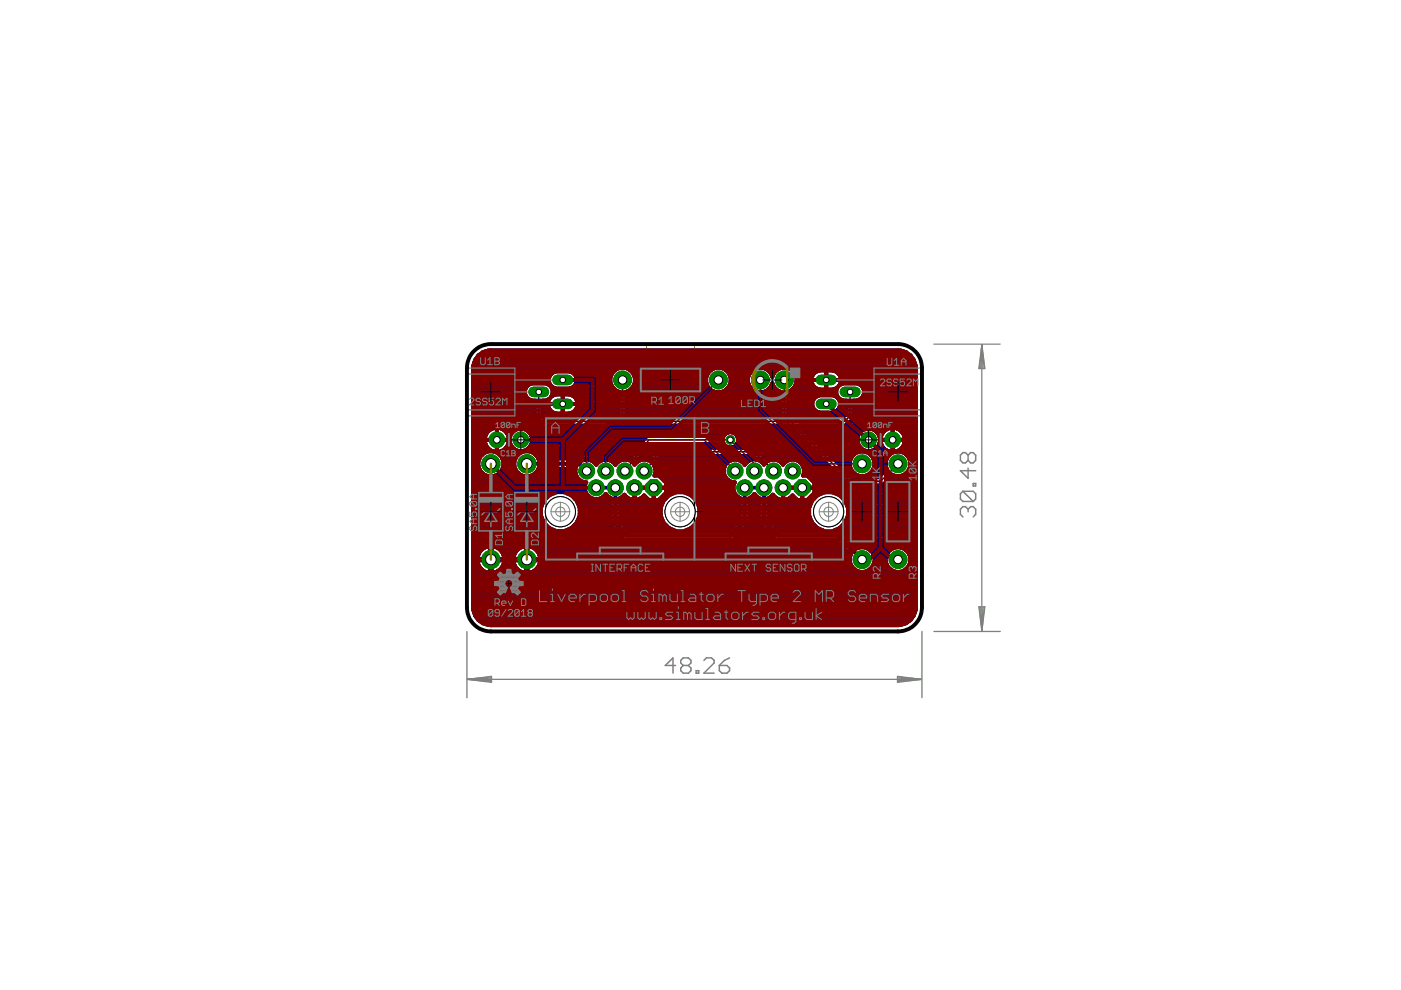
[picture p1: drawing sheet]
<svg xmlns="http://www.w3.org/2000/svg" width="297mm" height="210mm" viewBox="0 0 297 210" stroke-linecap="round" stroke-linejoin="round" font-family="sans-serif">
<path d="M174.1 126.3h2.2M175.2 125.2v2.2" fill="none" stroke="#000" stroke-width=".21"/>
<g fill="none" stroke="#ff0" stroke-width=".51">
<path d="M137.1 73v2.1M137.1 77.1v2.2M147.2 73v2.1M147.2 77.1v2.2M137.1 87.6h2M137.1 81.3v2.1M137.1 85.4v3.7M137.1 91.1v1.5h2M141.1 87.6h2.1M141.1 92.6h2.1M145.2 87.6h2M147.2 81.3v2.1"/>
<path d="M147.2 85.4v3.7M147.2 91.1v1.5h-2"/>
</g>
<g fill="none" stroke="#ff0" stroke-width=".21">
<path d="M138.3 77.9v-1.5l.5 .5 .5-.5v1.5M139.8 78.7v1.4h.7l.2-.2v-.5l-.2-.2h-.7M140.7 76.7l-.2-.3h-.5l-.2 .3v.2l.9 1h-.9M141.2 76.4h.9v.8l-.5-.3h-.2l-.2 .3v.4l.2 .3h.5l.2-.3M141.9 79.2h-.5l-.2 .2v.7h.7l.2-.2-.2-.2h-.7M142.6 76.7l.2-.3h.5l.2 .3-.2 .5h-.5l-.2 .2 .2 .5h.5l.2-.3M143.5 79.7h-.9v-.3l.2-.2h.5l.2 .2v.5l-.2 .2h-.5M144 76.7l.2-.3h.5l.2 .3-.2 .5h-.5l-.2 .2 .2 .5h.5l.2-.3M144.9 78.7v1.4h-.9M146.3 76.7l-.2-.3h-.5l-.2 .3v.2l.9 1h-.9M138 82.4h.7l.3-.2v-.5l-.3-.2h-.7v1.2l.5 .2M139.4 82.4v-.7l.2-.2h.8v.9"/>
<path d="M140.2 84.2h-.9v-.2l.2-.2h.5l.2 .2v.5l-.2 .2h-.5M140.7 83.3v1.4h.7l.2-.2v-.5l-.2-.2h-.7M140.8 82.4h.5M141.1 80.8v.2M141.3 81.5h-.2v.9M142.1 84.7h.5M142.2 81.7l-.2-.2-.2 .2v.7M142.2 81.7l.5-.2v.9M142.2 81.7v.7M142.3 83.1v.2M142.6 83.8h-.3v.9M143 83.8v.9h.7l.3-.2v-.7"/>
<path d="M143.2 81.5h.2l.5 .5M143.9 81.5v.9M144.4 83.5l.3-.2h.4l.3 .2v1l-.3 .2h-.4l-.3-.2v-.5h.5M144.5 81.5h.5l.3 .2v.5l-.3 .2h-.5l-.2-.2v-.5zM145.7 81h1v1.4M146.2 81.7h.5M119 119l-.3-.3h-.7l-.3 .3v.4l1.3 1.2h-1.3M121.9 116.6l.3-.3h.7l.3 .3v.6l-.3 .4h-.7l-.3-.4zM122.7 120h-1.2v-.3l.3-.3h.6l.3 .3v.6l-.3 .3h-.6M123.8 116.3h.6M124.1 116v1.2l-.3 .4M125.2 119.4v1.5l.3 .3h.3"/>
<path d="M126.4 119.4v.9l-.3 .3h-.9M126.9 115.7v1.9h.9l.4-.4v-.6l-.4-.3h-.9M127.1 118.7h1.2M127.7 118.7v1.9M128.8 116.3h.3l.6 .6M129.7 116.3v1.3M130.8 119.4h.3l.6 .6M131.3 116.3h-.6l-.4 .3v1h1l.3-.4-.3-.3h-1M131.7 119.4v1.2M132.2 116.6l.3-.3h.7l.3 .3v.6l-.3 .4h-.7l-.3-.4zM132.4 119.7l.3-.3h.6l.3 .3v.6l-.3 .3h-.6l-.3-.3zM134.2 119.4h.7"/>
<path d="M134.6 119v1.3l-.4 .3M135.3 115.7v1.9h-.9l-.3-.4v-.6l.3-.3h.9M136.4 119.4h-.6l-.3 .3v.9h.9l.3-.3-.3-.3h-.9M137.8 116.3h1l.3 .3-.3 .3h-.7l-.3 .3 .3 .4h1M138 118.7h-.3v1.9M138.6 119.4v1.2h1l.2-.3v-.9M139.7 117.6h.6M140 115.4v.3M140.3 116.3h-.3v1.3M141.1 119.7l.3-.3h.3v1.2M141.1 119.7v.9M141.1 119.7l-.3-.3-.3 .3v.9"/>
<path d="M142.2 115.7v1.9M142.2 116.6l-.3-.3h-.7l-.3 .3v1M142.7 118.4v.3M142.8 116.3h.6M143 119.4h-.3v1.2M143.1 116v1.2l-.3 .4M143.6 119l.3-.3h.6l.3 .3v.4l-.3 .3h-.6l-.3 .3v.3l.3 .3h.6l.3-.3M145.9 116.3h.7M146.2 116v1.2l-.3 .4M147.2 116.3h.9l.3 .3v.6l-.3 .4h-.9M148 118.7h-.4v1.9M148.6 119.7l.3-.3h.6l.3 .3v.6l-.3 .3h-.6l-.3-.3z"/>
<path d="M150.3 116.9h-1.3v-.3l.4-.3h.6l.3 .3v.6l-.3 .4h-.6M150.5 119.7l.3-.3h.6l.3 .3v.6l-.3 .3h-.6l-.3-.3zM150.9 117.6v-1l.3-.3h1v1.3M152.8 117.6v-1l.3-.3h.9v1.3M154.2 119.4h.3l.6 .6M154.7 116.6l.3-.3h.6l.3 .3v.6l-.3 .4h-.6l-.3-.4zM155.1 119.4v1.2M156.5 116l.3-.3h.7l.3 .3v1.2l-.3 .4h-.7l-.3-.4M157 120h-1.3v-.3l.4-.3h.6l.3 .3v.6l-.3 .3h-.6M157.6 119.4l.6 1.2 .7-1.2M159.8 118.4v.3M160.1 119.4h-.3v1.2"/>
<path d="M162 118.7v1.9h-1.3M111 126.4h.3v.3h-.3zM112 125.4h.9l.3 .4-.3 .3h-.6l-.3 .3 .3 .3h.9M113.8 126.7h.6M114.4 124.8h-.3v1.9M115.1 126.7h.6M115.2 123.3h.3v.4h-.3zM115.4 124.5v.3M115.7 125.4h-.3v1.3M116.2 121.8v.3l.6 .6M116.8 122.7v1M117.3 125.4h-.7l-.3 .4v.9h1l.3-.3-.3-.3h-1"/>
<path d="M117.4 121.8v.3l-.6 .6M118.2 125.4h.6M118.5 125.1v1.3l-.3 .3M119.3 121.8v1.9h-1.3M119.9 121.8v1.9l1.3-1.9v1.9M120.7 126.1h-1.3v-.3l.3-.4h.7l.3 .4v.6l-.3 .3h-.7M121.3 124.8v1.9h.9l.4-.3v-.6l-.4-.4h-.9M121.8 122.1l.3-.3h.6l.3 .3v1.2l-.3 .4h-.6l-.3-.4zM124.6 120.6h-1l-.3-.3v-.6l.3-.3h1v1.8M125.1 125.4h.2l.7 .7M125.5 122.4h.6M125.8 122.1v1.2l-.3 .4"/>
<path d="M126 125.4v1.3M126.6 125.8l.3-.4h.7l.2 .4v.6l-.2 .3h-.7l-.3-.3zM126.8 123.7v-1l.3-.3h.9v1.3M128.5 125.8h.6M128.5 124.8l.3 .3v1.6M129.9 123h-1.3v-.3l.3-.3h.7l.3 .3v.6l-.3 .4h-.7M131.1 122.7l.3-.3h.3v1.3M131.1 122.7v1M131.1 122.7l-.3-.3-.3 .3v1M131.6 126.7v-.9l.3-.4h.9v1.3M133.6 123.7h-.9l-.3-.4v-.6l.3-.3h.9v1.9M133.8 125.4h.6l.3 .4v.6l-.3 .3h-.6l-.3-.3v-.6z"/>
<path d="M134.2 123.7h.7M134.6 121.5v.3M134.9 122.4h-.3v1.3M135.3 126.7h.7M135.5 122.4v1.3h.9l.3-.4v-.9M135.6 124.5v.3M136 125.4h-.4v1.3M136.6 125.4h.6M136.9 125.1v1.3l-.3 .3M137.4 120.6h.6M137.4 123.7h.9l.3-.4v-.6l-.3-.3h-.9v1.9M138.8 125.4h-.7l-.3 .4v.9h1l.3-.3-.3-.3h-1"/>
<path d="M139.7 125.4h.6M140 125.1v1.3l-.3 .3M140.5 123h-1.3v-.3l.3-.3h.7l.3 .3v.6l-.3 .4h-.7M140.9 126.7v-.9l.3-.4h1v1.3M142.3 120.6h.7M144.1 126.1h-1.3v-.3l.3-.4h.6l.4 .4v.6l-.4 .3h-.6M144.2 123h-1.2v-.3l.3-.3h.6l.3 .3v.6l-.3 .4h-.6M144.8 123.7h.7M145.3 125.8v.9M145.3 125.8l.3-.4h.3v1.3M145.3 125.8l-.3-.4-.3 .4v.9M145.5 121.8h-.3v1.9"/>
<path d="M146.6 125.4v1.3h.9l.3-.3v-1M147.3 120.6h.7M147.3 121.8v1.9h-.9l-.3-.4v-.6l.3-.3h.9M148 123.7h.6M148.3 121.5v.3M148.4 125.4h1l.3 .4v.6l-.3 .3h-1M148.6 122.4h-.3v1.3M149.2 122.4h.6M149.5 122.1v1.2l-.3 .4M150.3 125.8l.3-.4h.6l.4 .4v.6l-.4 .3h-.6l-.3-.3zM151.4 122.4h-.6l-.3 .3v1h.9l.3-.4-.3-.3h-.9M152.2 124.8v1.9h.9l.3-.3v-.6l-.3-.4h-.9"/>
<path d="M153.6 123.7h-1l-.3-.4v-.6l.3-.3h1v1.9M153.6 120.6h-1l-.3-.3v-.6l.3-.3h1v1.8M154.8 122.7l.3-.3h.3v1.3M154.8 122.7v1M154.8 122.7l-.3-.3-.3 .3v1M155.9 125.8l.3-.4h.6l.4 .4v.6l-.4 .3h-.6l-.3-.3zM156.1 122.7l.3-.3h.6l.3 .3v.6l-.3 .4h-.6l-.3-.4zM157.8 125.4h.6M157.9 122.4h1l.3 .3v.6l-.3 .4h-1M158.1 125.1v1.3l-.3 .3M159.5 120.6h.6M160.9 125.4h.3l.6 .7"/>
<path d="M161.7 122.4h.3l.6 .6M161.8 125.4v1.3M162.6 122.4v1.3M163.5 122.4h.7l.3 .3v.6l-.3 .4h-.7l-.3-.4v-.6zM163.7 126.1h-1.2v-.3l.3-.4h.6l.3 .4v.6l-.3 .3h-.6M164.3 124.8l.3 .3v1.6M164.3 125.8h.7M166.8 126.1h-1.2v-.3l.3-.4h.6l.3 .4v.6l-.3 .3h-.6M168.1 126.1l-.7 .6M168.7 126.1h-1l-.3-.3v-.7l.3-.3h1v1.9"/>
</g>
<path d="M175.2 116.1l5 10.2h-10.1zM175.2 119.9v2.5M175.2 123.7v.5" fill="none" stroke="#ff0" stroke-width=".76"/>
<g fill="none" stroke="#000080" stroke-width=".83">
<path d="M100.3 79.2h16.7M100.3 78.5h30.2M100.4 77.7h93.7M100.5 76.9h93.4M100.9 76.1h92.7M101.4 75.4l1-.7 1.7-.4h86.3a3.8 3.8 0 0 1 3.8 3.7v50.8a3.8 3.8 0 0 1-3.8 3.8h-86.3a3.8 3.8 0 0 1-3.8-3.8v-50.8l.4-1.7zM101.5 75.3h91.5M102.8 74.5h88.9M121.7 79.2h8.1M133.6 78.5h17.2M134.3 79.2h15.8M153.9 78.5h5.8"/>
<path d="M154.6 79.2h4.3M162.8 78.5h1.9M163.4 79.2h.6M167.8 78.5h26.4M168.5 79.2h4M172.1 80l.2-.4a1.93 1.93 0 0 1 1.6-1.1l3 .1 .7 .4 .6 1M172.1 80l-.1 .8M175.2 78.5v4.1M175.2 79.2h.1M177.8 79.2h16.4M178.2 80l.1 .8M100.3 95.6h4.1"/>
<path d="M100.3 82.4h11.2M100.3 83.1h11M100.3 97.2h1.4M100.3 99.5h1.4M100.3 98.8h1.1M100.3 98h1.1M100.3 96.4h2M100.3 94.8h3M100.3 94.1h2.6M100.3 93.3h2.5M100.3 92.5h2.6M100.3 91.7h3"/>
<path d="M100.3 91h3.9M100.3 90.2h15.1M100.3 89.4h14.3M100.3 88.6h13.5M100.3 87.8h13.1M100.3 87h13.1M100.3 86.3h13.1M100.3 85.5h13.1M100.3 84.7h11.9M100.3 83.9h11.2M100.3 81.6h11.8M100.3 80.8h16.1"/>
<path d="M100.3 80h16.2M102.8 93.3h5.1M104.4 95.6a2.57 2.57 0 0 1-1.1-3.9 2.57 2.57 0 0 1 4.1 0 2.57 2.57 0 0 1-1.1 3.9M104.4 95.6l.1 .1a2.7 2.7 0 0 0-3 3.3 2.7 2.7 0 0 0 4.1 1.6 2.7 2.7 0 0 0 0-4.5l-.8-.3h.7l.8-.2M105.3 90.7v5.1M105.3 95.6h.1M105.3 94.8h.1M105.3 94.1h.1M105.3 93.3h.1M105.3 92.5h.1M105.3 91.7h.1M105.3 91h.1"/>
<path d="M105.9 96.4h4M106.3 95.6h28.4M106.4 97.2h2.9M106.4 99.5h2.9M106.4 91h3.4M106.7 98.8h2.4M106.7 98h2.4M107.4 94.8h1.3M107.4 91.7h1.2M107.8 94.1h.4M107.8 92.5h.4M107.9 93.3h.2"/>
<path d="M110 95.6a2.41 2.41 0 0 1-1.6-3.7 2.41 2.41 0 0 1 4 0 2.41 2.41 0 0 1-1.5 3.7M111 91h57M111.7 98.3h11.2l1.5 1.6M112.2 94.8h23.1M112.2 91.7h42.1M112.6 94.1h23.3M112.7 92.5h24.4M112.8 93.3h23.7M113.5 96.4h20.6M114 99.5h8M115.1 87h1.6M115.1 86.3h1.2"/>
<path d="M115.1 85.5h1.1M115.5 87.8h15.6M116.2 85.6h6.2M116.2 84.7h.2M116.4 81.6l-.7-.3h-2.9a1.84 1.84 0 0 0-1.5 2.1 1.84 1.84 0 0 0 2.1 1.5v3.3l2 2h51.8l12.7 12.7h7.2l2.2-2.2a2.62 2.62 0 0 0 3.7-2 2.62 2.62 0 0 0-3.1-2.9 2.57 2.57 0 0 0 1.6-3.9 2.57 2.57 0 0 0-4.2-.3 2.57 2.57 0 0 0 1 4M116.4 81.6a1.83 1.83 0 0 1 .5 2.5l1.1-.5h2.6l1.1 .5 .5 .6M116.4 81.6h.2M116.4 84.7a2.03 2.03 0 0 0 1.6 3h2.6a2.03 2.03 0 0 0 1.6-3M116.6 81.6l.6 .5 .6 .3h3l.7-.3 .5-.5M116.6 81.6a1.84 1.84 0 0 1 1.2-2.8h3a1.84 1.84 0 0 1 1.2 2.8M117 83.9h.1M117 82.4h.8"/>
<path d="M117.2 83.1h13.9M119.3 83.6v4.1M119.3 87h.1M119.3 86.3h.1M119.3 85.5h.1M119.3 84.7h.1M119.3 83.9h.1M120.8 82.4h9.3M121.5 83.9h9.6M121.9 87h9.2M122 81.6h7.6M122.2 80h7.2"/>
<path d="M122.2 84.7h8.9M122.2 80.8h7.2M122.3 86.3h8.8M122.4 85.5h8.7M123.3 97.2l.4 .4a2.29 2.29 0 0 1 2.7 .9M125.9 98h1.1M126.4 98.5h.1M129.9 98h1.1M130.5 98.5a2.43 2.43 0 0 0-4.1 0M130.5 98.5h.1M132.9 83.1h32.5M132.9 87.8h32.5"/>
<path d="M132.9 87h32.5M132.9 86.3h32.5M132.9 85.5h32.5M132.9 84.7h32.5M132.9 83.9h32.5M133.5 97.2h-19.4a2.67 2.67 0 0 0-4.1-1 2.67 2.67 0 0 0 0 4.2 2.67 2.67 0 0 0 4.1-.9h7.9v.8l.4 .9 .6 .7M133.9 82.4h16.6M134.4 81.6h15.5M134.6 80h15.1M134.6 80.8h15.1M135.1 98h.1M135.7 97.2h1.9"/>
<path d="M136.2 96.4h2M136.9 95.6h1.8M137.5 94.8h17M138.7 98.8h15.1M139 99.5h14.5M139.2 98h15.2M139.7 97.2h20.3M151.8 83.2a2.64 2.64 0 0 1-1.7-4.1 2.64 2.64 0 0 1 4.4 0 2.64 2.64 0 0 1-1.7 4.1M154.2 82.4h5.1M154.7 81.6h4.1M154.9 80.8h3.7M154.9 80h3.7"/>
<path d="M155.2 94.8h16.7M155.4 91.7h13.3M156.3 94.1h14.8M156.3 92.5h13.2M156.5 93.3h13.8M157.4 98h1.1M157.9 98.5l.7-.7 .8-.3h.9l-.9-.8h-19.3l-1.4 2 .3 .7v.9l-.3 .5h1l1.5 1.5v1.1h-2.6v2.6h1.1l1.5-1.5v-1M157.9 98.5h.1M157.9 98.5a2.44 2.44 0 0 0-3.8-.4 2.44 2.44 0 0 0 .4 3.8M160.1 94.9l.1 .1M160.2 94.9h-20.3a.9 .9 0 0 0-1.2 .6l-1.3 2.1a2.11 2.11 0 0 0-2.5 .5l3.1-4h15.5a1.64 1.64 0 0 0 2.4 .4 1.64 1.64 0 0 0 0-2.5 1.64 1.64 0 0 0-2.4 .4h-15.6a.91 .91 0 0 0-1.2 .6l-3.5 4.6a2.33 2.33 0 0 0-2.7 .9M160.2 94.9l2.8 2.8a2.32 2.32 0 0 1 3 .8"/>
<path d="M160.7 83.2a2.64 2.64 0 0 1-1.4-4.4 2.64 2.64 0 0 1 4.4 1.1 2.62 2.62 0 0 1 4.3-1.3 2.62 2.62 0 0 1-.8 4.4v4.7l.7 .8h10.9l.6-.7M160.9 95.6h11.7M161.7 96.4h11.7M161.7 83.2l1-.4 .7-.8 .3-.8 .4 .8 .7 .8 .6 .2 .1 5.5h-32.6v-5.5a2.62 2.62 0 0 0 1.2-4 2.62 2.62 0 0 0-4.2 0 2.62 2.62 0 0 0 1.2 4v5.5h-15l-1-1.1v-2.5h.6l.9-.4-.2 .2M162.5 97.2h11.7M163.1 82.4h1.3M163.6 81.6h.3M165.5 98h1.1M166 98.5a2.41 2.41 0 0 1 3.2-.8 2.41 2.41 0 0 1 1 3.1h1l1.5 1.5v1.1h-2.6v2.6h1.1l1.5-1.5v-1M166 98.5h.1M167.2 83.1h10.1M167.2 87h5.7"/>
<path d="M167.2 86.3h5.1M167.2 85.5h5M167.2 84.7h5.3M167.2 83.9h6.3M167.3 87.8h12.1M168.1 82.4h5M168.7 81.6h3.6M168.8 80h3.3M168.9 80.8h3.1M169.5 98h5.5M170.2 98.8h5.5M170.4 91h13.2"/>
<path d="M170.4 99.5h6.1M171.2 91.7h11.2M172 92.5h9.9M172 80.6h6.3M172 80.8l.5 1.1 .6 .5M172.5 84.6l.5-.5 .7-.3h2.9a1.86 1.86 0 0 1 1.5 1.8 1.86 1.86 0 0 1-1.5 1.9h-2.9a1.84 1.84 0 0 1-1.2-2.9zM172.7 93.3h9.1M173.1 82.4l.8 .2h2.6l.7-.2M173.5 94.1h8.4M174.3 94.8h8.1M175.1 95.6h13.2M175.2 82.4h.1"/>
<path d="M175.2 81.6h.1M175.2 80.8h.1M175.2 80h.1M175.9 96.4h5.2M176.6 97.2h3.8M176.9 83.9h.6M177.2 82.4h.3M177.2 82.4l.4-.3a1.83 1.83 0 0 0 0 2 1.83 1.83 0 0 0 1.8 .8v2.9M177.4 98h2.8M177.4 87h2M177.8 84.7h.4M178 86.3h1.4"/>
<path d="M178 81.6h.1M178.1 81.6l.7-.3h2.9l.7 .3M178.1 85.5h1.3M178.2 98.8h2M178.2 80h16M178.3 80.8l-.4 1 .2-.2M178.3 80.8h15.9M179 99.5h1.5M179.5 90.2h14.7M180.3 89.4h13.9M181 88.6h13.2M181.1 87.8h13.1"/>
<path d="M181.1 87h13.1M181.1 86.3h13.1M181.1 85.5h13.1M182.2 84.7h12M182.4 81.6a1.83 1.83 0 0 1 .7 2.2 1.83 1.83 0 0 1-2 1.1v3.6l-1.6 1.7h-9.9l11 11h5.8l1.7-1.7a2.56 2.56 0 0 1 1.7-3.7h-.7l-.8-.2M182.4 81.6h11.8M183 83.9h11.2M183 82.4h11.2M183.2 83.1h11M183.7 95.6a2.41 2.41 0 0 1-1.5-3.7 2.41 2.41 0 0 1 4 0 2.41 2.41 0 0 1-1.5 3.7M184.5 96.4h4.2M184.8 91h3.4"/>
<path d="M185.1 99.5h2.9M185.1 97.2h3M185.4 98.8h2.4M185.4 98h2.4M185.9 94.8h1.3M186 91.7h1.2M186.4 94.1h.4M186.4 92.5h.4M186.5 93.3h.2M186.7 93.3h5.1M189.3 95.6h.1M189.3 90.7v5.1"/>
<path d="M189.3 94.8h.1M189.3 94.1h.1M189.3 93.3h.1M189.3 92.5h.1M189.3 91.7h.1M189.3 91h.1M190.3 95.6h3.9M190.4 91h3.8M191.3 94.8h2.9M191.3 91.7h2.9M191.7 94.1h2.5M191.7 92.5h2.5"/>
<path d="M191.8 93.3h2.4M192.1 96.4h2.1M192.7 99.5h1.5M192.7 97.2h1.5M193 98.8h1.2M193 98h1.2M100.3 103.4h23.7M100.3 119.8h1.2M100.3 119h1M100.3 118.3h1M100.3 117.5h1.2M100.3 116.7h1.7"/>
<path d="M100.3 115.9h3M100.3 115.1h77.4M100.3 114.4h31.9M100.3 113.6h31.1M100.3 112.8h30.4M100.3 112h16.3M100.3 111.3h15.4M100.3 110.5h14.9M100.3 109.7h14.6M100.3 108.9h14.4M100.3 108.1h14.4M100.3 107.3h14.5"/>
<path d="M100.3 106.6h14.8M100.3 105.8h15.4M100.3 105h16.2M100.3 104.2h23.9M100.3 102.7h23.8M100.3 101.9h22.7M100.3 101.1h22M100.3 100.3h2M101.9 116.8l1.1-.8 .9-.2v5.7a2.81 2.81 0 0 1-2.7-2.7h5.7a2.85 2.85 0 0 1-2.7 2.7v-5.7a2.85 2.85 0 0 1 2.7 2.7h-5.7l.2-.9zM103.9 119.8h.3M103.9 119h.3M103.9 118.3h.3"/>
<path d="M103.9 117.5h.3M103.9 116.7h.3M103.9 115.9h.3M104.9 115.9h6M105.8 100.3h4.1M106.2 116.7h3.4M106.7 119.8h2.4M106.7 117.5h2.4M106.9 119h2M106.9 118.3h2M109.5 116.8l1.1-.8 .9-.2v5.7a2.85 2.85 0 0 1-2.7-2.7h5.7a2.85 2.85 0 0 1-2.7 2.7v-5.7a2.85 2.85 0 0 1 2.7 2.7h-5.7l.3-.9zM111.5 119.8h.3"/>
<path d="M111.5 119h.3M111.5 118.3h.3M111.5 117.5h.3M111.5 116.7h.3M111.5 115.9h.3M112.5 115.9h66M113.5 100.3h8.5M113.8 116.7h65.5M114.3 119.8h66.2M114.3 117.5h65.7M114.5 119h65.7M114.5 118.3h65.7"/>
<path d="M116.5 105l1.5-.6h1.6l1.5 .6M116.5 105a4.2 4.2 0 0 0-.8 6.3 4.2 4.2 0 0 0 6.3 0 4.2 4.2 0 0 0-.9-6.3M121 112h8.9M121.1 105h3.5M121.9 111.3h7.5M121.9 105.8h4M122.4 110.5h7M122.4 106.6h7M122.8 109.7h6.6M122.8 107.3h6.6M122.9 108.9h6.5M122.9 108.1h6.5"/>
<path d="M123 101.9l.9 .4h.4a2.41 2.41 0 0 0 .9 3.2 2.41 2.41 0 0 0 3.2-.7l1 .7v6l3.1 3.2h22.8l3.7-3.7v-5.5l.9-.7 .9 .7v5.5l3.7 3.7h12.7l3.1 3.1a2.61 2.61 0 0 0 2.2 3.5 2.61 2.61 0 0 0 2.9-2.9 2.61 2.61 0 0 0-3.5-2.2l-3.7-3.7h-1.3a4.1 4.1 0 0 0 2.9-3.4 4.1 4.1 0 0 0-1.8-4.1M126.4 103.4h4.1v7.6l2.5 2.6h21.9l3-3.1v-7.1h4.1v7.1l3 3.1h12.7l5.1 5M127 105.8h2.4M128.2 105h.5M131.6 110.5h8.9M131.6 109.7h8.6M131.6 108.9h8.5M131.6 108.1h8.5M131.6 107.3h8.6M131.6 106.6h8.9M131.6 105.8h1.9M132.3 111.3h8.8"/>
<path d="M132.3 105h.2M133.1 112h8.9M134.5 105.8h.1M134.5 105h.1M134.5 104.2h.1M134.6 103.4h4v2.6h-1.1l-.9-1-1.1 .8-.9 .2zM135.6 105.8h1.7M138.6 105.8h.1M138.6 105h.1M138.6 104.2h.1M139 100.3h14.5M139.9 105.8h1.2"/>
<path d="M140 101.1h13.8M140.7 105h1.2M140.7 101.9h13.8M141.2 104.2h14.5M141.2 102.7h14.4M146.4 112h8.4M146.5 105h9.6M147.3 111.3h8.3M147.3 105.8h9.5M147.8 110.5h8.6M147.8 106.6h9M148.1 109.7h8.7"/>
<path d="M148.2 107.3h8.6M148.3 108.9h8.5M148.3 108.1h8.5M154.5 101.9l.9 .4h.4a2.31 2.31 0 0 0 1 3.2v4.6l-2.4 2.4h-9a4.1 4.1 0 0 0 2.9-3.4 4.1 4.1 0 0 0-1.8-4.1M155.5 103.4l-21 .1v2.5l-1.3-.4-.8-.7-.8 .6v5.1l1.9 1.9h9.5a4.2 4.2 0 0 1-2.6-5.8 4.2 4.2 0 0 1 6.1-1.7M155.6 114.4h8.6M156.4 113.6h7M157.2 112.8h5.5M158 112h3.9M158.8 111.3h2.3M159 110.5h1.8M159 109.7h1.8"/>
<path d="M159 108.9h1.8M159 108.1h1.8M159 107.3h1.8M159 106.6h1.8M159 105.8h1.8M159.7 105h.5M163.1 109.7h8.6M163.1 108.9h8.5M163.1 108.1h8.5M163.1 107.3h8.6M163.1 106.6h8.9M163.1 105.8h1.9"/>
<path d="M163.5 110.5h8.5M163.8 105h.2M164.3 111.3h8.3M165 112h8.4M166 105.8h.1M166 105h.1M166 104.2h.1M166.1 103.4h4v2.6h-1.1l-1-1-1 .8-.9 .2zM167.1 105.8h1.7M170.1 105.8h.1M170.1 105h.1M170.1 104.2h.1"/>
<path d="M170.4 100.3h6.9M171.4 105.8h1.2M171.4 101.1h6.7M172.2 105h1.2M172.2 101.9h6.7M172.7 104.2h21.5M172.7 102.7h7M177.9 112h16.3M178 105h16.2M178.5 112.8h15.7M178.7 111.3h15.5M178.8 105.8h15.4"/>
<path d="M179.3 113.6h14.9M179.3 110.5h14.9M179.3 106.6h14.9M179.4 102.4h.1M179.6 109.7h14.6M179.6 107.3h14.6M179.8 100.3h1.3M179.8 108.9h14.4M179.8 108.1h14.4M180.1 114.4h14.1M180.5 101.1h5.9M180.9 115.1h13.3"/>
<path d="M181.6 115.9h12.6M184.5 100.3h2.7M184.5 116.7h4.2M185.1 119.8h3M185.1 117.5h3M185.4 119h2.4M185.4 118.3h2.4M187.3 102.7h6.9M188.1 101.9h6.1M188.9 101.1h5.3M192.1 100.3h2.1M192.1 116.7h2.1"/>
<path d="M192.7 119.8h1.5M192.7 117.5h1.5M193 119h1.2M193 118.3h1.2M194.2 103.4l-28.2 .1v2.5l-1.3-.4-.8-.7-.8 .6v4.6l2.4 2.4h9a4.2 4.2 0 0 1-2.6-5.8 4.2 4.2 0 0 1 6.1-1.7M100.3 128.4h93.9M100.3 127.6h93.9M100.3 126.9h93.9M100.3 126.1h93.9M100.3 125.3h93.9M100.3 124.5h93.9M100.3 123.7h93.9"/>
<path d="M100.3 123h93.9M100.3 122.2h93.9M100.3 121.4h3M100.3 120.6h1.7M100.4 129.2h93.7M100.6 130h93.3M100.9 130.7h92.7M101.5 131.5h91.5M102.9 132.3h88.7M103.9 121.4h.3M103.9 120.6h.3M104.8 121.4h6.1"/>
<path d="M106.1 120.6h3.5M111.5 121.4h.3M111.5 120.6h.3M112.5 121.4h81.7M113.7 120.6h67.4M184.5 120.6h4.2M192.1 120.6h2.1"/>
<circle cx="182.8" cy="98.3" r="2.64"/>
<circle cx="190.4" cy="118.7" r="2.64"/>
</g>
<path d="M114.2 83.1v4.7l1.6 1.5h63.3l1.1-1.1v-5.1M124.4 99.6v.3M132 80.6v8.7M136.6 99.9l.5-.3 2.5-3.8h20.2l4.2 4.1M154.9 93.3h-17.3l-5.1 6.6M166.3 80.6v7.5l13.9 13.9h6.5l3.7-3.7" fill="none" stroke="#000080" stroke-width=".32"/>
<circle cx="104.1" cy="98.3" r="1.93" fill="#008000" stroke="#008000" stroke-width=".21"/>
<circle cx="104.1" cy="98.3" r="1.12" fill="#fff" stroke="#000" stroke-width=".21"/>
<circle cx="104.1" cy="118.6" r="1.93" fill="#008000" stroke="#008000" stroke-width=".21"/>
<circle cx="104.1" cy="118.6" r="1.12" fill="#fff" stroke="#000" stroke-width=".21"/>
<circle cx="111.7" cy="98.3" r="1.93" fill="#008000" stroke="#008000" stroke-width=".21"/>
<circle cx="111.7" cy="98.3" r="1.12" fill="#fff" stroke="#000" stroke-width=".21"/>
<circle cx="111.7" cy="118.6" r="1.93" fill="#008000" stroke="#008000" stroke-width=".21"/>
<circle cx="111.7" cy="118.6" r="1.12" fill="#fff" stroke="#000" stroke-width=".21"/>
<circle cx="136.6" cy="99.9" r="1.67" fill="#008000" stroke="#008000" stroke-width=".21"/>
<circle cx="136.6" cy="99.9" r=".9" fill="#fff" stroke="#000" stroke-width=".21"/>
<circle cx="126.4" cy="103.4" r="1.67" fill="#008000" stroke="#008000" stroke-width=".21"/>
<circle cx="126.4" cy="103.4" r=".9" fill="#fff" stroke="#000" stroke-width=".21"/>
<circle cx="132.5" cy="99.9" r="1.67" fill="#008000" stroke="#008000" stroke-width=".21"/>
<circle cx="132.5" cy="99.9" r=".9" fill="#fff" stroke="#000" stroke-width=".21"/>
<circle cx="128.4" cy="99.9" r="1.67" fill="#008000" stroke="#008000" stroke-width=".21"/>
<circle cx="128.4" cy="99.9" r=".9" fill="#fff" stroke="#000" stroke-width=".21"/>
<circle cx="124.4" cy="99.9" r="1.67" fill="#008000" stroke="#008000" stroke-width=".21"/>
<circle cx="124.4" cy="99.9" r=".9" fill="#fff" stroke="#000" stroke-width=".21"/>
<circle cx="134.5" cy="103.4" r="1.67" fill="#008000" stroke="#008000" stroke-width=".21"/>
<circle cx="134.5" cy="103.4" r=".9" fill="#fff" stroke="#000" stroke-width=".21"/>
<circle cx="130.5" cy="103.4" r="1.67" fill="#008000" stroke="#008000" stroke-width=".21"/>
<circle cx="130.5" cy="103.4" r=".9" fill="#fff" stroke="#000" stroke-width=".21"/>
<circle cx="138.6" cy="103.4" r="1.81" fill="#008000" stroke="#008000" stroke-width=".21"/>
<circle cx="138.6" cy="103.4" r=".9" fill="#fff" stroke="#000" stroke-width=".21"/>
<circle cx="168.1" cy="99.9" r="1.67" fill="#008000" stroke="#008000" stroke-width=".21"/>
<circle cx="168.1" cy="99.9" r=".9" fill="#fff" stroke="#000" stroke-width=".21"/>
<circle cx="157.9" cy="103.4" r="1.67" fill="#008000" stroke="#008000" stroke-width=".21"/>
<circle cx="157.9" cy="103.4" r=".9" fill="#fff" stroke="#000" stroke-width=".21"/>
<circle cx="164" cy="99.9" r="1.67" fill="#008000" stroke="#008000" stroke-width=".21"/>
<circle cx="164" cy="99.9" r=".9" fill="#fff" stroke="#000" stroke-width=".21"/>
<circle cx="159.9" cy="99.9" r="1.67" fill="#008000" stroke="#008000" stroke-width=".21"/>
<circle cx="159.9" cy="99.9" r=".9" fill="#fff" stroke="#000" stroke-width=".21"/>
<circle cx="155.9" cy="99.9" r="1.67" fill="#008000" stroke="#008000" stroke-width=".21"/>
<circle cx="155.9" cy="99.9" r=".9" fill="#fff" stroke="#000" stroke-width=".21"/>
<circle cx="166" cy="103.4" r="1.67" fill="#008000" stroke="#008000" stroke-width=".21"/>
<circle cx="166" cy="103.4" r=".9" fill="#fff" stroke="#000" stroke-width=".21"/>
<circle cx="162" cy="103.4" r="1.67" fill="#008000" stroke="#008000" stroke-width=".21"/>
<circle cx="162" cy="103.4" r=".9" fill="#fff" stroke="#000" stroke-width=".21"/>
<circle cx="170.1" cy="103.4" r="1.81" fill="#008000" stroke="#008000" stroke-width=".21"/>
<circle cx="170.1" cy="103.4" r=".9" fill="#fff" stroke="#000" stroke-width=".21"/>
<circle cx="161.2" cy="80.6" r="1.88" fill="#008000" stroke="#008000" stroke-width=".21"/>
<circle cx="161.2" cy="80.6" r=".8" fill="#fff" stroke="#000" stroke-width=".21"/>
<circle cx="166.3" cy="80.6" r="1.88" fill="#008000" stroke="#008000" stroke-width=".21"/>
<circle cx="166.3" cy="80.6" r=".8" fill="#fff" stroke="#000" stroke-width=".21"/>
<circle cx="152.3" cy="80.6" r="1.88" fill="#008000" stroke="#008000" stroke-width=".21"/>
<circle cx="152.3" cy="80.6" r=".9" fill="#fff" stroke="#000" stroke-width=".21"/>
<circle cx="132" cy="80.6" r="1.88" fill="#008000" stroke="#008000" stroke-width=".21"/>
<circle cx="132" cy="80.6" r=".9" fill="#fff" stroke="#000" stroke-width=".21"/>
<circle cx="182.8" cy="98.3" r="1.88" fill="#008000" stroke="#008000" stroke-width=".21"/>
<circle cx="182.8" cy="98.3" r=".9" fill="#fff" stroke="#000" stroke-width=".21"/>
<circle cx="182.8" cy="118.6" r="1.88" fill="#008000" stroke="#008000" stroke-width=".21"/>
<circle cx="182.8" cy="118.6" r=".9" fill="#fff" stroke="#000" stroke-width=".21"/>
<circle cx="184.2" cy="93.3" r="1.65" fill="#008000" stroke="#008000" stroke-width=".21"/>
<circle cx="184.2" cy="93.3" r=".7" fill="#fff" stroke="#000" stroke-width=".21"/>
<circle cx="189.3" cy="93.3" r="1.65" fill="#008000" stroke="#008000" stroke-width=".21"/>
<circle cx="189.3" cy="93.3" r=".7" fill="#fff" stroke="#000" stroke-width=".21"/>
<path d="M174.1 80.6h2.2" fill="none" stroke="#008000" stroke-width="2.2"/>
<circle cx="175.2" cy="80.6" r=".59" fill="#fff" stroke="#000" stroke-width=".21"/>
<path d="M179.1 83.1h2.3" fill="none" stroke="#008000" stroke-width="2.2"/>
<circle cx="180.2" cy="83.1" r=".59" fill="#fff" stroke="#000" stroke-width=".21"/>
<path d="M174.1 85.6h2.2" fill="none" stroke="#008000" stroke-width="2.2"/>
<circle cx="175.2" cy="85.6" r=".59" fill="#fff" stroke="#000" stroke-width=".21"/>
<circle cx="190.4" cy="98.3" r="1.88" fill="#008000" stroke="#008000" stroke-width=".21"/>
<circle cx="190.4" cy="98.3" r=".9" fill="#fff" stroke="#000" stroke-width=".21"/>
<circle cx="190.4" cy="118.6" r="1.88" fill="#008000" stroke="#008000" stroke-width=".21"/>
<circle cx="190.4" cy="118.6" r=".9" fill="#fff" stroke="#000" stroke-width=".21"/>
<path d="M118.2 85.6h2.2" fill="none" stroke="#008000" stroke-width="2.2"/>
<circle cx="119.3" cy="85.6" r=".59" fill="#fff" stroke="#000" stroke-width=".21"/>
<path d="M113.1 83.1h2.2" fill="none" stroke="#008000" stroke-width="2.2"/>
<circle cx="114.2" cy="83.1" r=".59" fill="#fff" stroke="#000" stroke-width=".21"/>
<path d="M118.2 80.6h2.2" fill="none" stroke="#008000" stroke-width="2.2"/>
<circle cx="119.3" cy="80.6" r=".59" fill="#fff" stroke="#000" stroke-width=".21"/>
<circle cx="110.4" cy="93.3" r="1.65" fill="#008000" stroke="#008000" stroke-width=".21"/>
<circle cx="110.4" cy="93.3" r=".7" fill="#fff" stroke="#000" stroke-width=".21"/>
<circle cx="105.3" cy="93.3" r="1.65" fill="#008000" stroke="#008000" stroke-width=".21"/>
<circle cx="105.3" cy="93.3" r=".7" fill="#fff" stroke="#000" stroke-width=".21"/>
<circle cx="154.9" cy="93.3" r=".91" fill="#008000" stroke="#008000" stroke-width=".21"/>
<circle cx="154.9" cy="93.3" r=".59" fill="#fff" stroke="#000" stroke-width=".21"/>
<g fill="none" stroke="#800000" stroke-width=".83">
<path d="M100.3 79.2h16.7M100.3 78.5h30.2M100.4 77.7h93.7M100.5 76.9h93.4M100.9 76.1h92.7M101.4 75.4l1-.7 1.7-.4h86.3a3.8 3.8 0 0 1 3.8 3.7v50.8a3.8 3.8 0 0 1-3.8 3.8h-86.3a3.8 3.8 0 0 1-3.8-3.8v-50.8l.4-1.7zM101.5 75.3h91.5M102.8 74.5h88.9M121.7 79.2h8.1M133.6 78.5h17.2M134.3 79.2h15.8M153.9 78.5h5.8"/>
<path d="M154.6 79.2h4.3M162.8 78.5h1.9M163.4 79.2h.6M167.8 78.5h26.4M168.5 79.2h4M172.1 80l.2-.4a1.93 1.93 0 0 1 1.6-1.1l3 .1 .7 .4 .6 1M172.1 80l-.1 .8M175.2 78.5v4.1M175.2 79.2h.1M177.8 79.2h16.4M178.2 80l.1 .8M100.3 83.1h11"/>
<path d="M100.3 82.4h11.2M100.3 95.6h4.1M100.3 99.5h1.4M100.3 98.8h1.1M100.3 98h1.1M100.3 97.2h1.4M100.3 96.4h2M100.3 94.8h3M100.3 94.1h2.6M100.3 93.3h2.5M100.3 92.5h2.6M100.3 91.7h3"/>
<path d="M100.3 91h3.9M100.3 90.2h20.5M100.3 89.4h21.3M100.3 88.6h22.1M100.3 87.8h22.9M100.3 87h16.4M100.3 86.3h16M100.3 85.5h15.9M100.3 84.7h11.9M100.3 83.9h11.2M100.3 81.6h11.8M100.3 80.8h16.1"/>
<path d="M100.3 80h16.2M102.8 93.3h5.1M104.1 98.3l5.1 5.1h17.2M104.4 95.6a2.57 2.57 0 0 1-1.1-3.9 2.57 2.57 0 0 1 4.1 0 2.57 2.57 0 0 1-1.1 3.9M104.4 95.6l.1 .1a2.67 2.67 0 0 0-3.1 2.8 2.67 2.67 0 0 0 3.6 2.3l3.7 3.7h8.9l-1.1 .5M105.3 95.6h.1M105.3 90.7v5.1M105.3 94.8h.1M105.3 94.1h.1M105.3 93.3h.1M105.3 92.5h.1M105.3 91.7h.1"/>
<path d="M105.3 91h.1M105.9 96.4h4M106.3 95.6l-.8 .2h-.7a2.57 2.57 0 0 1 1.8 3.5l3 3h8.6v-7.9h-5.7l-.7 .9-.9 .3M106.3 95.6h11.9M106.4 97.2h2.9M106.4 91h3.4M106.7 98.8h2.4M106.7 98h2.4M106.8 99.5h2.5M107.4 94.8h1.3M107.4 91.7h1.2M107.8 94.1h.4"/>
<path d="M107.8 92.5h.4M107.9 93.3h.2M110.4 93.3h8.9M111 91h9M112.2 94.8h6M112.2 91.7h7.1M113.5 96.4h4.7M114 99.5h4.2M114.1 97.2h4.1M114.3 98.8h3.9M114.3 98h3.9M116.2 85.6h6.2"/>
<path d="M116.2 84.7h.2M116.4 81.6a1.83 1.83 0 0 1 .5 2.5l1.1-.5h2.6l1.1 .5 .5 .6M116.4 81.6l-.7-.3h-2.9a1.84 1.84 0 0 0-1.5 1.8 1.84 1.84 0 0 0 1.5 1.8h2.9l.9-.4-.2 .2M116.4 81.6h.2M116.4 84.7a2.03 2.03 0 0 0 1.6 3h2.6a2.03 2.03 0 0 0 1.6-3M116.6 81.6a1.84 1.84 0 0 1 1.2-2.8h3l.7 .2 .4 .5h4.2l.7 .6v7.3l-6.4 6.3v8.6h3.9h-.4l-.9-.4M116.6 81.6l.6 .5 .6 .3h3l.7-.3 .4-.4h2.6v4.7l-5.6 5.7h-6.4a2.4 2.4 0 0 0-4-.2 2.4 2.4 0 0 0 1.5 3.7M117 83.9h.1M117 82.4h.8M117.2 83.1h7.3M119.3 83.6v4.1M119.3 93.3v10.1"/>
<path d="M119.3 80.6h6.3v6.3l-6.3 6.4M119.3 87h.1M119.3 86.3h.1M119.3 85.5h.1M119.3 84.7h.1M119.3 83.9h.1M120.4 95.6h3.1M120.4 99.5h1.6M120.4 98.8h1.9M120.4 98h2.5M120.4 97.2h3.1M120.4 96.4h3.1"/>
<path d="M120.4 94.8h3.7M120.4 94.1h4.5M120.8 82.4h3.7M120.9 93.3h4.8M121.5 83.9h3M121.6 92.5h4.8M121.9 87h2.1M122.2 84.7h2.3M122.3 86.3h2.2M122.4 91.7h4.8M122.4 85.5h2.1M123.2 91h4.8"/>
<path d="M124 90.2h4.8M124.8 89.4h17.5M125.2 97.2h2.4M125.2 96.4h2.4M125.5 88.6h17.6M125.8 95.6h2.6M125.9 98h1.1M126.3 87.8h17.5M126.4 98.5h.1M126.6 94.8h2.6M126.7 80h2.7M126.8 83.1h21.7"/>
<path d="M126.8 82.4h3.3M126.8 87h17.8M126.8 86.3h18.6M126.8 85.5h19.4M126.8 84.7h20.2M126.8 83.9h20.9M126.8 81.6h2.8M126.8 80.8h2.6M127.3 94.1h2.7M128.1 93.3h2.6M128.9 92.5h2.6M129.3 97.2h22.7"/>
<path d="M129.7 91.7h24.6M129.9 98h1.1M130.1 96.4h21.1M130.5 98.5l-.7-.7-.5-.2v-.4l3.1-3.1h16.5l4.8 4.8a2.33 2.33 0 0 0 .8 3M130.5 98.5a2.43 2.43 0 0 1 4 0M130.5 98.5h.1M130.9 95.6h19.5M131.5 83.2a2.64 2.64 0 0 1-1.7-4.1 2.64 2.64 0 0 1 4.4 0 2.64 2.64 0 0 1-1.7 4.1M131.6 94.8h18M133.9 82.4h15.4M134 98h1.1M134.4 81.6h15.5"/>
<path d="M134.5 98.5a2.41 2.41 0 0 1 3.2-.8 2.41 2.41 0 0 1 1 3.1h1l1.5 1.5v1.1h-2.6v2.6h1.1l1.5-1.5v-1M134.5 98.5h.1M134.6 80h15.1M134.6 80.8h15.1M138 98h14.8M138.7 98.8h14.8M139 99.5h14.5M143.2 91h20.8M143.9 90.2h19.3M144.7 89.4h17.8M145.5 88.6h16.2M146.3 87.8h14.6"/>
<path d="M147.1 87h13.2M147.8 86.3h12.5M148.6 85.5h11.7M149.4 84.7h10.9M149.7 92.5h3.7M150.2 83.9h10.1M150.5 93.3h2.7M151 83.1h9.3M151.3 94.1h2.1M151.8 83.2l-.6-.3-8.7 8.7h-12.7l-4.6 4.6v1.4l.5 .2 .7 .7M152.1 94.8h2.4M152.8 83.2a2.62 2.62 0 0 0 2.1-3.3 2.62 2.62 0 0 0-3.4-1.8 2.62 2.62 0 0 0-1.5 3.6l-8.2 8.2h-12.7l-5.6 5.5v2.2a2.39 2.39 0 0 0-1.5 2 2.39 2.39 0 0 0 1 2.3"/>
<path d="M152.9 95.6h3.1M153.6 96.4h3.2M154.2 82.4h5.1M154.4 97.2h3.2M154.7 81.6h4.1M154.9 80.8h3.7M154.9 80h3.7M155.4 91.7h9.4M156.3 92.5h9.3M156.5 93.3h9.8M156.9 94.1h10.2M157.4 98h.9"/>
<path d="M157.7 94.8h10.2M157.9 98.5l.5-.5-3.2-3.2a1.64 1.64 0 0 1-2-1.4 1.64 1.64 0 0 1 1.8-1.8 1.64 1.64 0 0 1 1.4 2l3.9 3.9a2.26 2.26 0 0 1 1.7 1M157.9 98.5h.1M157.9 98.5a2.33 2.33 0 0 0-3-.8l-5.3-5.3h-18l-4 4.1v1.1l-.5 .2-.7 .7M158.5 95.6h10.2M159.2 96.4h10.3M160 97.2h10.3M161.4 98h1.1M162 98.5a2.43 2.43 0 0 1 4 0M162 98.5h.1M162.1 83.1h15.2M162.1 86.3h10.2"/>
<path d="M162.1 85.5h10.1M162.1 84.7h10.4M162.1 83.9h11.4M162.6 87h10.3M163.1 82.4h1.3M163.3 87.8h12.7M163.6 81.6h.3M164.1 88.6h12.8M164.9 89.4h13M165.5 98h1.1M165.7 90.2h13.1M165.8 83.2l-1-.4-.7-.8-.4-.8-.3 .8-.7 .8-.6 .2v3.6l10.9 10.9h7.3a2.62 2.62 0 0 1 4.1-1.3 2.62 2.62 0 0 1 0 4.2 2.62 2.62 0 0 1-4.1-1.2h-8l-12-11.9v-4.3a2.62 2.62 0 0 1-.9-4.4 2.62 2.62 0 0 1 4.3 1.3 2.63 2.63 0 0 1 4.5-1.1 2.63 2.63 0 0 1-1.4 4.4"/>
<path d="M166 98.5a2.41 2.41 0 0 1 3.2-.8 2.41 2.41 0 0 1 1 3.1h1l1.5 1.5v1.1h-2.6v2.6h1.1l1.5-1.5v-1M166 98.5h.1M166.5 91h13.2M167.2 91.7h13.4M168 92.5h13.5M168.1 82.4h5M168.7 81.6h3.6M168.8 93.3h13M168.8 80h3.3M168.9 80.8h3.1M169.5 98h1.5M169.6 94.1h12.3"/>
<path d="M170.2 98.8h1.6M170.3 94.8h12.1M170.4 99.5h10.1M171.1 95.6h13.9M171.9 96.4h9.2M172 80.6h6.3M172 80.8l.5 1.1 .6 .5M172.7 97.2h7.7M173.1 82.4l.8 .2h2.6l.7-.2M175.2 82.4h.1M175.2 81.6h.1M175.2 80.8h.1"/>
<path d="M175.2 80h.1M175.2 85.6l9 7.7 2.5 2.5v20.4M176.9 83.9h.6M177.2 82.4h.3M177.8 84.7h.4M178 86.3h16.2M178 81.6h.1M178.1 81.6l.7-.3h2.9l.7 .3M178.1 85.5h16.1M178.2 80h16M178.3 80.8l-.4 1 .2-.2M178.3 80.8h15.9"/>
<path d="M178.5 87h15.7M179.5 87.8h14.7M180.4 88.6h13.8M181.3 89.4h12.9M182.2 90.2h12M182.2 84.7h12M182.4 81.6a1.84 1.84 0 0 1 .8 1.9 1.84 1.84 0 0 1-1.5 1.4h-2.9a1.84 1.84 0 0 1-1.2-2.8l-.4 .3M182.4 81.6h11.8M183 83.9h11.2M183 82.4h11.2M183.2 83.1h11M183.2 91h.4"/>
<path d="M183.7 95.6a2.41 2.41 0 0 1-1.9-2.8l-6.2-5.3h-1.9a1.86 1.86 0 0 1-1.5-1.9 1.86 1.86 0 0 1 1.5-1.8h2.9a1.82 1.82 0 0 1 1.3 2.7l5.4 4.6a2.36 2.36 0 0 1 2.5 .4 2.36 2.36 0 0 1 .7 2.5l.5 .5a2.57 2.57 0 0 1 1.2-3.6 2.57 2.57 0 0 1 3.5 1.5 2.57 2.57 0 0 1-1.8 3.4 2.63 2.63 0 0 1 3.1 2 2.63 2.63 0 0 1-2.1 3.1 2.63 2.63 0 0 1-3.1-2v16.9l.9 .9a2.62 2.62 0 0 1 4 .7 2.62 2.62 0 0 1-1.5 3.8 2.62 2.62 0 0 1-3.4-2.3l-1.1-1.1-1.3 1.4M184.5 96.4h1.1M184.7 95.6l.2-.1 .7 .8v19.5l-1 1a2.63 2.63 0 0 0-4 .5 2.63 2.63 0 0 0 1.2 3.9 2.63 2.63 0 0 0 3.6-2M184.8 91h3.4M185.1 99.5h.5M185.1 97.2h.5M185.4 98.8h.2M185.4 98h.2M186 91.7h1.2M186.4 92.5h.4M186.5 93.3h.2M186.6 94.1h.2"/>
<path d="M186.7 93.3h5.1M187.8 95.4l.9 .4h1.1l-.9 .3-.7 .8-.4 .9zM187.8 95.6h.5M187.8 99.5h.3M187.8 97.2h.3M187.8 96.4h.9M189.3 90.7v5.1M189.3 95.6h.1M189.3 94.8h.1M189.3 94.1h.1M189.3 93.3h.1M189.3 92.5h.1"/>
<path d="M189.3 91.7h.1M189.3 91h.1M190.3 95.6h3.9M190.4 91h3.8M191.3 94.8h2.9M191.3 91.7h2.9M191.7 94.1h2.5M191.7 92.5h2.5M191.8 93.3h2.4M192.1 96.4h2.1M192.7 99.5h1.5M192.7 97.2h1.5"/>
<path d="M193 98.8h1.2M193 98h1.2M100.3 103.4h7.3M100.3 119.8h1.2M100.3 119h1M100.3 118.3h1M100.3 117.5h1.2M100.3 116.7h1.7M100.3 115.9h3M100.3 115.1h85.3M100.3 114.4h85.3M100.3 113.6h85.3"/>
<path d="M100.3 112.8h85.3M100.3 112h16.3M100.3 111.3h15.4M100.3 110.5h14.9M100.3 109.7h14.6M100.3 108.9h14.4M100.3 108.1h14.4M100.3 107.3h14.5M100.3 106.6h14.8M100.3 105.8h15.4M100.3 105h16.2M100.3 104.2h8.1"/>
<path d="M100.3 102.7h6.5M100.3 101.9h5.7M100.3 101.1h4.9M100.3 100.3h2M101.9 116.8l1.1-.8 .9-.2v5.7a2.81 2.81 0 0 1-2.7-2.7h5.7a2.85 2.85 0 0 1-2.7 2.7v-5.7a2.85 2.85 0 0 1 2.7 2.7h-5.7l.2-.9zM103.9 119.8h.3M103.9 119h.3M103.9 118.3h.3M103.9 117.5h.3M103.9 116.7h.3M103.9 115.9h.3M104.9 115.9h6"/>
<path d="M106.2 116.7h3.4M106.7 119.8h2.4M106.7 117.5h2.4M106.9 119h2M106.9 118.3h2M107.6 100.3h2.3M108.4 101.1h9.8M109.2 101.9h9M109.5 116.8l1.1-.8 .9-.2v5.7a2.85 2.85 0 0 1-2.7-2.7h5.7a2.85 2.85 0 0 1-2.7 2.7v-5.7a2.85 2.85 0 0 1 2.7 2.7h-5.7l.3-.9zM111.5 119.8h.3M111.5 119h.3M111.5 118.3h.3"/>
<path d="M111.5 117.5h.3M111.5 116.7h.3M111.5 115.9h.3M112.5 115.9h72.9M113.5 100.3h4.7M113.8 116.7h67.3M114.3 119.8h66.2M114.3 117.5h66.2M114.5 119h65.7M114.5 118.3h65.7M116.5 105a4.2 4.2 0 0 0-.8 6.3 4.2 4.2 0 0 0 6.3 0 4.2 4.2 0 0 0-.9-6.3M120.4 101.9h2.6"/>
<path d="M120.4 101.1h1.9M120.4 100.3h1.6M121 112h21M121.1 105h3.5M121.9 111.3h19.2M121.9 105.8h4M122.4 110.5h18.1M122.4 106.6h18.1M122.8 109.7h17.4M122.8 107.3h17.4M122.9 108.9h17.2M122.9 108.1h17.2"/>
<path d="M127 105.8h2.9M128.2 105h.5M131 105.8h2.5M132.3 105h.2M134.5 105.8h.1M134.5 105h.1M134.5 104.2h.1M134.6 103.4h4v2.6h-1.1l-.9-1-1.1 .8-.9 .2zM135.6 105.8h1.7M138.6 105.8h.1M138.6 105h.1M138.6 104.2h.1"/>
<path d="M139 100.3h14.5M139.9 105.8h1.2M140 101.1h13.8M140.7 105h1.2M140.7 101.9h13.8M141.2 104.2h14.5M141.2 102.7h14.4M146.4 112h27M146.5 105h9.6M147.3 111.3h25.3M147.3 105.8h10.1M147.8 110.5h24.2"/>
<path d="M147.8 106.6h24.2M148.1 109.7h23.6M148.2 107.3h23.5M148.3 108.9h23.3M148.3 108.1h23.3M154.5 101.9l.9 .4h.4a2.41 2.41 0 0 0 .9 3.2 2.41 2.41 0 0 0 3.2-.7 2.38 2.38 0 0 0 4 .1l.8 .7 1.3 .4v-2.5l19.6-.1M155.5 103.4l-21 .1v2.5l-1.3-.4-.8-.7a2.41 2.41 0 0 1-4-.1 2.39 2.39 0 0 1-4.1-.3h-4.3l1.1 .5M158.4 105.8h3M159.7 105h.5M162.5 105.8h2.5M163.8 105h.2M166 105.8h.1"/>
<path d="M166 105h.1M166 104.2h.1M166.1 103.4h4v2.6h-1.1l-1-1-1 .8-.9 .2zM167.1 105.8h1.7M170.1 105.8h.1M170.1 105h.1M170.1 104.2h.1M170.4 100.3h10.7M171.4 105.8h1.2M171.4 101.1h14.2M172.2 105h1.2M172.2 101.9h13.4"/>
<path d="M172.7 104.2h12.9M172.7 102.7h12.9M177.9 112h7.7M178 105h7.6M178.7 111.3h6.9M178.8 105.8h6.8M179.3 110.5h6.3M179.3 106.6h6.3M179.6 109.7h6M179.6 107.3h6M179.8 108.9h5.8M179.8 108.1h5.8"/>
<path d="M184.5 100.3h1.1M184.5 116.7h.2M185.1 119.8h3M185.4 119.2h.1M185.5 119h2.3M186.3 118.3h.9M186.7 116.2l-2.4 2.4h-1.5M186.7 116.2l2.4 2.4h1.3M187.8 103.4h6.4M187.8 115.1h6.4M187.8 114.4h6.4M187.8 113.6h6.4"/>
<path d="M187.8 112.8h6.4M187.8 112h6.4M187.8 111.3h6.4M187.8 110.5h6.4M187.8 109.7h6.4M187.8 108.9h6.4M187.8 108.1h6.4M187.8 107.3h6.4M187.8 106.6h6.4M187.8 105.8h6.4M187.8 105h6.4M187.8 104.2h6.4"/>
<path d="M187.8 102.7h6.4M187.8 101.9h6.4M187.8 101.1h6.4M187.8 100.3h.9M188 115.9h6.2M192.1 100.3h2.1M192.1 116.7h2.1M192.7 119.8h1.5M192.7 117.5h1.5M193 119h1.2M193 118.3h1.2M100.3 128.4h93.9"/>
<path d="M100.3 127.6h93.9M100.3 126.9h93.9M100.3 126.1h93.9M100.3 125.3h93.9M100.3 124.5h93.9M100.3 123.7h93.9M100.3 123h93.9M100.3 122.2h93.9M100.3 121.4h3M100.3 120.6h1.7M100.4 129.2h93.7M100.6 130h93.3"/>
<path d="M100.9 130.7h92.7M101.5 131.5h91.5M102.9 132.3h88.7M103.9 121.4h.3M103.9 120.6h.3M104.8 121.4h6.1M106.1 120.6h3.5M111.5 121.4h.3M111.5 120.6h.3M112.5 121.4h81.7M113.7 120.6h67.4M184.5 120.6h4.2"/>
<path d="M192.1 120.6h2.1"/>
<circle cx="111.7" cy="98.3" r="2.7"/>
<circle cx="144.2" cy="108.5" r="4.2"/>
<circle cx="175.7" cy="108.5" r="4.2"/>
</g>
<path d="M128.4 99.9v-3.1l3.6-3.5h17.3l6.6 6.6M152.3 80.6l-10.1 10.1h-12.7l-5.1 5.1v4.1M154.9 93.3l5 5v1.6M161.2 80.6v6.3l11.4 11.4h10.2" fill="none" stroke="#800000" stroke-width=".32"/>
<circle cx="104.1" cy="98.3" r="1.93" fill="#008000" stroke="#008000" stroke-width=".21"/>
<circle cx="104.1" cy="98.3" r="1.12" fill="#fff" stroke="#000" stroke-width=".21"/>
<circle cx="104.1" cy="118.6" r="1.93" fill="#008000" stroke="#008000" stroke-width=".21"/>
<circle cx="104.1" cy="118.6" r="1.12" fill="#fff" stroke="#000" stroke-width=".21"/>
<circle cx="111.7" cy="98.3" r="1.93" fill="#008000" stroke="#008000" stroke-width=".21"/>
<circle cx="111.7" cy="98.3" r="1.12" fill="#fff" stroke="#000" stroke-width=".21"/>
<circle cx="111.7" cy="118.6" r="1.93" fill="#008000" stroke="#008000" stroke-width=".21"/>
<circle cx="111.7" cy="118.6" r="1.12" fill="#fff" stroke="#000" stroke-width=".21"/>
<circle cx="136.6" cy="99.9" r="1.67" fill="#008000" stroke="#008000" stroke-width=".21"/>
<circle cx="136.6" cy="99.9" r=".9" fill="#fff" stroke="#000" stroke-width=".21"/>
<circle cx="126.4" cy="103.4" r="1.67" fill="#008000" stroke="#008000" stroke-width=".21"/>
<circle cx="126.4" cy="103.4" r=".9" fill="#fff" stroke="#000" stroke-width=".21"/>
<circle cx="132.5" cy="99.9" r="1.67" fill="#008000" stroke="#008000" stroke-width=".21"/>
<circle cx="132.5" cy="99.9" r=".9" fill="#fff" stroke="#000" stroke-width=".21"/>
<circle cx="128.4" cy="99.9" r="1.67" fill="#008000" stroke="#008000" stroke-width=".21"/>
<circle cx="128.4" cy="99.9" r=".9" fill="#fff" stroke="#000" stroke-width=".21"/>
<circle cx="124.4" cy="99.9" r="1.67" fill="#008000" stroke="#008000" stroke-width=".21"/>
<circle cx="124.4" cy="99.9" r=".9" fill="#fff" stroke="#000" stroke-width=".21"/>
<circle cx="134.5" cy="103.4" r="1.67" fill="#008000" stroke="#008000" stroke-width=".21"/>
<circle cx="134.5" cy="103.4" r=".9" fill="#fff" stroke="#000" stroke-width=".21"/>
<circle cx="130.5" cy="103.4" r="1.67" fill="#008000" stroke="#008000" stroke-width=".21"/>
<circle cx="130.5" cy="103.4" r=".9" fill="#fff" stroke="#000" stroke-width=".21"/>
<circle cx="138.6" cy="103.4" r="1.81" fill="#008000" stroke="#008000" stroke-width=".21"/>
<circle cx="138.6" cy="103.4" r=".9" fill="#fff" stroke="#000" stroke-width=".21"/>
<circle cx="168.1" cy="99.9" r="1.67" fill="#008000" stroke="#008000" stroke-width=".21"/>
<circle cx="168.1" cy="99.9" r=".9" fill="#fff" stroke="#000" stroke-width=".21"/>
<circle cx="157.9" cy="103.4" r="1.67" fill="#008000" stroke="#008000" stroke-width=".21"/>
<circle cx="157.9" cy="103.4" r=".9" fill="#fff" stroke="#000" stroke-width=".21"/>
<circle cx="164" cy="99.9" r="1.67" fill="#008000" stroke="#008000" stroke-width=".21"/>
<circle cx="164" cy="99.9" r=".9" fill="#fff" stroke="#000" stroke-width=".21"/>
<circle cx="159.9" cy="99.9" r="1.67" fill="#008000" stroke="#008000" stroke-width=".21"/>
<circle cx="159.9" cy="99.9" r=".9" fill="#fff" stroke="#000" stroke-width=".21"/>
<circle cx="155.9" cy="99.9" r="1.67" fill="#008000" stroke="#008000" stroke-width=".21"/>
<circle cx="155.9" cy="99.9" r=".9" fill="#fff" stroke="#000" stroke-width=".21"/>
<circle cx="166" cy="103.4" r="1.67" fill="#008000" stroke="#008000" stroke-width=".21"/>
<circle cx="166" cy="103.4" r=".9" fill="#fff" stroke="#000" stroke-width=".21"/>
<circle cx="162" cy="103.4" r="1.67" fill="#008000" stroke="#008000" stroke-width=".21"/>
<circle cx="162" cy="103.4" r=".9" fill="#fff" stroke="#000" stroke-width=".21"/>
<circle cx="170.1" cy="103.4" r="1.81" fill="#008000" stroke="#008000" stroke-width=".21"/>
<circle cx="170.1" cy="103.4" r=".9" fill="#fff" stroke="#000" stroke-width=".21"/>
<circle cx="161.2" cy="80.6" r="1.88" fill="#008000" stroke="#008000" stroke-width=".21"/>
<circle cx="161.2" cy="80.6" r=".8" fill="#fff" stroke="#000" stroke-width=".21"/>
<circle cx="166.3" cy="80.6" r="1.88" fill="#008000" stroke="#008000" stroke-width=".21"/>
<circle cx="166.3" cy="80.6" r=".8" fill="#fff" stroke="#000" stroke-width=".21"/>
<circle cx="152.3" cy="80.6" r="1.88" fill="#008000" stroke="#008000" stroke-width=".21"/>
<circle cx="152.3" cy="80.6" r=".9" fill="#fff" stroke="#000" stroke-width=".21"/>
<circle cx="132" cy="80.6" r="1.88" fill="#008000" stroke="#008000" stroke-width=".21"/>
<circle cx="132" cy="80.6" r=".9" fill="#fff" stroke="#000" stroke-width=".21"/>
<circle cx="182.8" cy="98.3" r="1.88" fill="#008000" stroke="#008000" stroke-width=".21"/>
<circle cx="182.8" cy="98.3" r=".9" fill="#fff" stroke="#000" stroke-width=".21"/>
<circle cx="182.8" cy="118.6" r="1.88" fill="#008000" stroke="#008000" stroke-width=".21"/>
<circle cx="182.8" cy="118.6" r=".9" fill="#fff" stroke="#000" stroke-width=".21"/>
<circle cx="184.2" cy="93.3" r="1.65" fill="#008000" stroke="#008000" stroke-width=".21"/>
<circle cx="184.2" cy="93.3" r=".7" fill="#fff" stroke="#000" stroke-width=".21"/>
<circle cx="189.3" cy="93.3" r="1.65" fill="#008000" stroke="#008000" stroke-width=".21"/>
<circle cx="189.3" cy="93.3" r=".7" fill="#fff" stroke="#000" stroke-width=".21"/>
<path d="M174.1 80.6h2.2" fill="none" stroke="#008000" stroke-width="2.2"/>
<circle cx="175.2" cy="80.6" r=".59" fill="#fff" stroke="#000" stroke-width=".21"/>
<path d="M179.1 83.1h2.3" fill="none" stroke="#008000" stroke-width="2.2"/>
<circle cx="180.2" cy="83.1" r=".59" fill="#fff" stroke="#000" stroke-width=".21"/>
<path d="M174.1 85.6h2.2" fill="none" stroke="#008000" stroke-width="2.2"/>
<circle cx="175.2" cy="85.6" r=".59" fill="#fff" stroke="#000" stroke-width=".21"/>
<circle cx="190.4" cy="98.3" r="1.88" fill="#008000" stroke="#008000" stroke-width=".21"/>
<circle cx="190.4" cy="98.3" r=".9" fill="#fff" stroke="#000" stroke-width=".21"/>
<circle cx="190.4" cy="118.6" r="1.88" fill="#008000" stroke="#008000" stroke-width=".21"/>
<circle cx="190.4" cy="118.6" r=".9" fill="#fff" stroke="#000" stroke-width=".21"/>
<path d="M118.2 85.6h2.2" fill="none" stroke="#008000" stroke-width="2.2"/>
<circle cx="119.3" cy="85.6" r=".59" fill="#fff" stroke="#000" stroke-width=".21"/>
<path d="M113.1 83.1h2.2" fill="none" stroke="#008000" stroke-width="2.2"/>
<circle cx="114.2" cy="83.1" r=".59" fill="#fff" stroke="#000" stroke-width=".21"/>
<path d="M118.2 80.6h2.2" fill="none" stroke="#008000" stroke-width="2.2"/>
<circle cx="119.3" cy="80.6" r=".59" fill="#fff" stroke="#000" stroke-width=".21"/>
<circle cx="110.4" cy="93.3" r="1.65" fill="#008000" stroke="#008000" stroke-width=".21"/>
<circle cx="110.4" cy="93.3" r=".7" fill="#fff" stroke="#000" stroke-width=".21"/>
<circle cx="105.3" cy="93.3" r="1.65" fill="#008000" stroke="#008000" stroke-width=".21"/>
<circle cx="105.3" cy="93.3" r=".7" fill="#fff" stroke="#000" stroke-width=".21"/>
<circle cx="154.9" cy="93.3" r=".91" fill="#008000" stroke="#008000" stroke-width=".21"/>
<circle cx="154.9" cy="93.3" r=".59" fill="#fff" stroke="#000" stroke-width=".21"/>
<g fill="none" stroke="#7f7f7f" stroke-width=".21">
<path d="M99.5 84.7l.3-.3h.4l.3 .3v.2l-1 1h1M101.9 84.7l-.3-.3h-.4l-.3 .5 .3 .2h.4l.3 .3v.2l-.3 .3h-.4l-.3-.3M103.3 84.7l-.3-.3h-.4l-.3 .5 .3 .2h.4l.3 .5-.3 .3h-.4l-.3-.3M104.7 84.4h-1v.7l.5-.2 .5 .2v.5l-.3 .3h-.4l-.3-.3M105.1 84.7l.3-.3h.4l.3 .3v.2l-1 1h1M106.5 85.9v-1.5l.5 .5 .5-.5v1.5M117 91.9v-1.6l.8-.7 .7 .7v1.6M117 90.7h1.5M141.8 84.6l.5-.5v1.5M141.8 85.6h1M144.3 84.3v1l-.3 .3h-.5l-.2-.3M144.3 84.3l-.3-.2h-.5l-.2 .2v1"/>
<path d="M144.3 84.3l-1 1M145.8 84.3l-.3-.2h-.5l-.2 .2v1M145.8 84.3v1l-.3 .3h-.5l-.2-.3M145.8 84.3l-1 1M146.3 85.1h.7l.3-.3v-.5l-.3-.2h-.7v1.5M146.8 85.1l.5 .5M148.7 90.7h1.2M148.7 89.6h1.2l.4 .3v.4l-.4 .4 .4 .4v.4l-.4 .4h-1.2zM185 99.2l1 1M186.5 99.2l-.7 .7M186.6 80.6l.3-.2h.4l.3 .2v.2l-1 1h1M189 80.6l-.2-.2h-.5l-.3 .2 .3 .5h.5l.2 .2-.2 .5h-.5l-.3-.2"/>
<path d="M190.4 80.6l-.2-.2h-.5l-.3 .2 .3 .5h.5l.2 .2-.2 .5h-.5l-.3-.2M191.8 80.4h-.9v.7l.4-.3 .5 .3v.5l-.2 .2h-.5l-.2-.2M192.3 80.6l.2-.2h.5l.2 .2v.2l-.9 1h.9M192.8 98.8h1.4M192.8 97.8l.9 1M193 99.3h1l.2 .2v.5l-.2 .3M193 99.3l-.2 .2v.5l.2 .3h1M193 99.3l1 1M193.7 81.8v-1.4l.4 .4 .5-.4v1.4M194.2 97.8l-.7 .7M125.3 119.6h.5M125.6 119.6v1.5"/>
<path d="M127.3 119.6v1.5l-1-1.5v1.5M127.8 119.6h1M128.3 119.6v1.5M130.3 119.6h-1v1.5h1M133.3 119.6h-1v1.5M136.3 119.9l-.2-.3h-.5l-.3 .3v1l.3 .2h.5l.2-.2M137.8 119.6h-1v1.5h1M155.9 119.6v1.5l-.9-1.5v1.5M157.4 119.6h-1v1.5h1M157.9 119.6l1 1.5M158.9 119.6l-1 1.5M159.4 119.6h1"/>
<path d="M159.9 119.6v1.5M163.4 119.9l-.2-.3h-.5l-.3 .3v.2l.3 .3h.5l.2 .2-.2 .5h-.5l-.3-.2M164.9 119.6h-1v1.5h1M166.4 119.6v1.5l-1-1.5v1.5M167.9 119.9l-.2-.3h-.5l-.3 .3v.2l.3 .3h.5l.2 .2v.3l-.2 .2h-.5l-.3-.2M168.7 119.6h.5l.2 .3v1l-.2 .2h-.5l-.3-.2v-1zM185 100.2h1.5M186.5 101.2h-1.5l.5 .5M186.5 100.7v1M194.2 101.3h-1.4l.5 .5M194.2 100.8v1M104.5 129.5l-.3-.3h-.4l-.3 .3v.9"/>
<path d="M104.5 129.5v.9l-.3 .3h-.4l-.3-.3M104.5 129.5l-1 .9M104.9 127.9h.7l.3-.2v-.5l-.3-.2h-.7v1.4M105.4 127.9l.5 .5M105.9 129.9h-.7l-.3-.2 .3-.5h.4l.3 .3v.9l-.3 .3h-.4l-.3-.3M106.3 127.9h1v-.2l-.3-.3h-.4l-.3 .3v.4l.3 .3h.4M107.3 129.2l-1 1.5M107.7 127.4l.5 1 .5-1M107.7 129.5l.3-.3h.5l.2 .3v.2l-1 1h1M110.1 129.5l-.2-.3h-.5l-.3 .3v.9M110.1 129.5v.9l-.2 .3h-.5l-.3-.3M110.1 129.5l-1 .9"/>
<path d="M110.6 127h.7l.2 .2v.9l-.2 .3h-.7zM110.6 130.7h.9M110.6 129.7l.4-.5v1.5M112.2 129.9l-.2-.2 .2-.5h.5l.2 .3-.2 .4M112.2 129.9l-.2 .3 .2 .5h.5l.2-.3-.2-.5M112.2 129.9h.5M114.4 125.2v2.4h1.6M116.7 127.6h.8M116.7 126h.4v1.6M117.1 124.8v.4M118.3 126l.8 1.6 .7-1.6M120.6 126.8h1.6v-.4l-.4-.4h-.8l-.4 .4v.8l.4 .4h.8"/>
<path d="M123 126v1.6M124.1 126h-.4l-.7 .8M124.9 127.6h1.2l.4-.4v-.8l-.4-.4h-1.2v2.3M125.3 121.1h.5M127.3 126.4l.3-.4h.8l.4 .4v.8l-.4 .4h-.8l-.3-.4zM129.3 120.4h.5M129.6 126.4l.4-.4h.7l.4 .4v.8l-.4 .4h-.7l-.4-.4zM130.8 120.6h.8l.2-.2v-.5l-.2-.3h-.8v1.5M131.3 120.6l.5 .5M131.9 127.6h.8M131.9 125.2h.4v2.4M132.3 120.4h.5"/>
<path d="M132.9 129.8v1.2l.4 .4 .4-.4 .4 .4 .4-.4v-1.2M133.8 120.4h1M133.8 121.1v-1l.5-.5 .5 .5v1M135.2 129.8v1.2l.4 .4 .4-.4 .4 .4 .4-.4v-1.2M136.8 120.4h.5M137.4 125.6l-.4-.4h-.8l-.4 .4v.4l.4 .4h.8l.4 .4v.4l-.4 .4h-.8l-.4-.4M137.6 129.8v1.2l.4 .4 .3-.4 .4 .4 .4-.4v-1.2M138.2 127.6h.7M138.2 126h.4v1.6M138.6 124.8v.4M139.9 131h.4v.4h-.4zM140.5 126.4l-.4-.4h-.4v1.6"/>
<path d="M140.5 126.4v1.2M140.5 126.4l.4-.4 .4 .4v1.2M142 126v1.2l.5 .4h1.1v-1.6M142.6 129.8h-1.1l-.4 .4 .4 .4h.8l.3 .4-.3 .4h-1.2M143.4 131.4h.8M143.4 129.8h.4v1.6M143.8 128.6v.4M144.4 127.6h.8M144.4 125.2h.4v2.4M145.8 130.2l-.4-.4h-.4v1.6M145.8 130.2v1.2M145.8 130.2l.4-.4 .3 .4v1.2"/>
<path d="M146.3 126h.8l.4 .4v1.2h-1.2l-.4-.4 .4-.4h1.2M147.3 129.8v1.2l.4 .4h1.2v-1.6M148.3 126h.8M148.7 125.6v1.6l.4 .4M149.6 131.4h.8M149.6 129h.5v2.4M149.8 126.4l.4-.4h.8l.4 .4v.8l-.4 .4h-.8l-.4-.4zM151.6 129.8h.8l.4 .4v1.2h-1.2l-.4-.4 .4-.4h1.2M152.2 126v1.6M153.4 126h-.4l-.8 .8M153.5 129.8h.8M153.9 129.4v1.6l.4 .4"/>
<path d="M155.1 130.2l.4-.4h.8l.4 .4v.8l-.4 .4h-.8l-.4-.4zM156.4 120.4h.6M156.5 125.2h1.5M157.2 125.2v2.4M157.4 129.8v1.6M158.6 129.8h-.4l-.8 .8M158.8 126v1.2l.4 .4h1.2M160.4 126v2l-.4 .3h-.4M161 129.8h-1.2l-.4 .4 .4 .4h.8l.4 .4-.4 .4h-1.2M161.1 127.6h1.2l.4-.4v-.8l-.4-.4h-1.2v2.3M161.7 131h.4v.4h-.4zM162.9 130.2l.4-.4h.8l.4 .4v.8l-.4 .4h-.8l-.4-.4z"/>
<path d="M163.5 126.8h1.5v-.4l-.3-.4h-.8l-.4 .4v.8l.4 .4h.8M163.9 120.4h.5M165.2 129.8v1.6M166.4 129.8h-.4l-.8 .8M168.2 125.6l.4-.4h.7l.4 .4v.4l-1.5 1.6h1.5M168.7 131.4h-1.1l-.4-.4v-.8l.4-.4h1.1v2l-.3 .3h-.4M169.5 131h.4v.4h-.4zM169.9 120.6h.7l.3-.2v-.5l-.3-.3h-.7v1.5M170.4 120.6l.5 .5M170.7 129.8v1.2l.4 .4h1.2v-1.6M172.8 127.6v-2.4l.8 .8 .8-.8v2.4M173 129v2.4"/>
<path d="M174.2 129.8l-1.2 .8 1.2 .8M175.2 126.8h1.1l.4-.4v-.8l-.4-.4h-1.1v2.4M176 126.8l.7 .8M181.4 125.6l-.4-.4h-.8l-.3 .4v.4l.3 .4h.8l.4 .4v.4l-.4 .4h-.8l-.3-.4M182.2 126.8h1.5v-.4l-.3-.4h-.8l-.4 .4v.8l.4 .4h.8M184.5 127.6v-1.6h1.2l.4 .4v1.2M188.4 126h-1.1l-.4 .4 .4 .4h.7l.4 .4-.4 .4h-1.1M189.2 126.4l.4-.4h.8l.4 .4v.8l-.4 .4h-.8l-.4-.4zM191.5 126v1.6M192.7 126h-.4l-.8 .8"/>
</g>
<g fill="#7f7f7f" stroke="#7f7f7f" stroke-width=".21">
<path d="M167.6 78h2v2.1h-2z"/>
<path d="M103.8 100.6h.5v3.8h-.5z"/>
<path d="M103.8 112.6h.5v3.8h-.5z"/>
<path d="M101.5 105.5h5.1v1h-5.1z"/>
<path d="M111.4 100.6h.6v3.8h-.6z"/>
<path d="M111.4 112.6h.6v3.8h-.6z"/>
<path d="M109.2 105.5h5v1h-5z"/>
</g>
<g fill="none" stroke="#7f7f7f" stroke-width=".32">
<path d="M101.5 104.4h5.1v8.2h-5.1zM104.1 108.5l1.2 2h-2.5zM104.1 110.5v1.2M106 107.9l-.7 .6h-2.5l-.6 .6M109.2 104.4h5v8.2h-5zM111.7 108.5l1.3 2h-2.6zM111.7 110.5v1.2M113.6 107.9l-.6 .6h-2.6l-.6 .6M104.9 124h2.1M104.9 123.7h2.1M104.9 123.4h2.1M105.5 125.6h1.2"/>
<path d="M105.6 121.8h1M105.7 122.1h4.4M105.7 125.3h1.5M105.8 125.8h.5M105.9 121.5h.4M105.9 124.2h1.2M105.9 122.3h4M105.9 123.1h1.2M106 125h1.3M106 124.5l.1 .3-.6 .8M106 124.5h1.4M106 122.9h1.5"/>
<path d="M106.1 124.8h1.3M106.1 122.6h3.5M107 123.7v.3M107 124l.5 .6-.4 1-.3-.1-.8 .6-.5-.5M107 125.6h.1M107.1 121.8l.3-.1 .1-.9h.7l.2 .9 .3 .1M107.1 121.8l-.3 .2-.8-.6-.5 .5 .6 .7-.2 .7-1 .1v.7l1 .1 .1 .3M107.1 121.8h1.5M107.4 121.5h.9M107.5 121.3h.8M107.5 121h.8M108.3 122.9h1.5"/>
<path d="M108.3 124.8h1.4M108.4 125h1.4M108.4 124.5h1.4M108.5 125.3h1.5M108.6 123.1h1.3M108.6 125.6h.2M108.7 121.8l.3 .2 .7-.6 .5 .5-.6 .7 .2 .3M108.7 124.2h1.2M108.8 123.4h2M108.8 124h2M108.8 123.7l-.1 .4-.5 .5 .5 1 .3-.1 .7 .6 .5-.5M108.8 123.7a.93 .93 0 0 0-.9-.9 .93 .93 0 0 0-.9 .9"/>
<path d="M108.8 123.7h2M109.1 125.6h1.1M109.2 121.8h1M109.4 125.8h.6M109.5 121.5h.4M109.8 124.5l-.2 .3 .6 .8M109.8 122.9l.1 .4 .9 .1v.7l-.9 .1-.1 .3"/>
</g>
<g fill="none" stroke="#7f7f7f" stroke-width=".25">
<path d="M99 78h10.2v10.2h-10.2zM99 79.3h10.2M185.3 78h10.2v10.2h-10.2zM185.3 79.3h10.2M99 86.9h10.2M109.2 80.6h7.8M109.2 83.1h2.8M109.2 85.6h7.8M177.5 80.6h7.8M177.5 85.6h7.8M182.5 83.1h2.8M185.3 86.9h10.2"/>
<path d="M104.1 107.2v1.3M111.7 107.2v1.3"/>
</g>
<path d="M135.9 78.2h12.6v4.8h-12.6zM107.9 92v2.5M115.8 88.7h62.9v29.9h-62.9zM147.2 88.7v29.9M186.7 92v2.5M122.4 118.6v-1.2h18.2v1.2M127.2 117.4v-1.3h8.6v1.3M153.8 118.6v-1.2h18.3v1.2M158.7 117.4v-1.3h8.6v1.3M180.4 102.2h4.8v12.6h-4.8zM188 102.2h4.8v12.6h-4.8z" fill="none" stroke="#7f7f7f" stroke-width=".42"/>
<g fill="#7f7f7f" stroke="#7f7f7f" stroke-width=".21">
<path d="M163.7 76.3a4.1 4.1 0 0 1 3.3 1.5l-.3 .3a3.9 3.9 0 0 0-3-1.3z" fill-rule="evenodd"/>
<path d="M160.4 77.8l.9-.8 1-.5 1.4-.2v.5a3.7 3.7 0 0 0-3.3 2l-.5-.3z" fill-rule="evenodd"/>
<path d="M163.7 84.4a3.8 3.8 0 0 0 2.9-1.4l.4 .4a4.1 4.1 0 0 1-3.3 1.5z" fill-rule="evenodd"/>
<path d="M160 82.7l.4-.2a3.7 3.7 0 0 0 3.3 1.9v.5a4.2 4.2 0 0 1-3.7-2.2z" fill-rule="evenodd"/>
</g>
<path d="M166.9 78v1M166.9 82.3v.9" fill="none" stroke="#7f7f7f" stroke-width=".51"/>
<path d="M166.9 78v5.1M104.1 98.3v2.1M111.7 98.3v2.1M104.1 116.6v2M111.7 116.6v2" fill="none" stroke="#808000" stroke-width=".51"/>
<g fill="#808000" stroke="#808000" stroke-width=".21">
<path d="M159.9 78.5l.5 .3-.4 .8-.1 1h-.5l.2-1.4z" fill-rule="evenodd"/>
<path d="M159.4 80.6h.5l.2 1 .4 1-.4 .2-.4-.8z" fill-rule="evenodd"/>
</g>
<g fill="none" stroke="#808080" stroke-width=".21">
<path d="M101.9 75.8v1.3l.3 .2h.4l.3-.2v-1.3M103.4 77.3h1M103.4 76.3l.5-.5v1.5M104.9 75.8h.7l.3 .3v.2l-.3 .3 .3 .5-.3 .2h-.7zM104.9 76.6h.7M188.1 76v1.2l.2 .2h.5l.3-.2v-1.2M189.6 77.4h1M189.6 76.5l.5-.5v1.4M191.1 77.4v-.9l.5-.5 .5 .5v.9M191.1 76.7h1M105.1 90.7h.8M105.1 89.9l.4-.3v1.1"/>
<path d="M107 95.7l-.2-.2h-.4l-.1 .2v.8l.1 .1h.4l.2-.1M107 89.7l-.2-.1h-.4l-.1 .1v.8M107 89.7v.8l-.2 .2h-.4l-.1-.2M107 89.7l-.7 .8M107.4 96.6h.7M107.4 95.9l.3-.4v1.1M108.1 89.7v.8l-.2 .2h-.3l-.2-.2M108.1 89.7l-.2-.1h-.3l-.2 .1v.8M108.1 89.7l-.7 .8M108.5 95.5h.6l.1 .2-.1 .4 .1 .4-.1 .1h-.6zM108.5 96.1h.6M108.5 90.7v-.8h.6l.1 .2v.6"/>
<path d="M109.6 90.1h.4M110.4 89.6h-.8v1.1M138.2 85.2h.7l.3-.2v-.5l-.3-.3h-.7v1.5M138.7 85.2l.5 .5M139.7 84.7l.5-.5v1.5M139.7 85.7h1M157.2 84.8v1.4h.9M158.6 85.5h.5M159.5 84.8h-.9v1.4h.9M160 84.8h.7l.2 .3v.9l-.2 .2h-.7zM161.4 86.2h.9M161.4 85.3l.5-.5v1.4"/>
<path d="M184 89.9l.3-.3v1.1M184 90.7h.7M185.8 95.7l-.1-.2h-.4l-.2 .2v.8l.2 .1h.4l.1-.1M185.8 89.7l-.1-.1h-.4l-.2 .1v.8M185.8 89.7v.8l-.1 .2h-.4l-.2-.2M185.8 89.7l-.7 .8M186.2 96.6h.7M186.2 95.9l.4-.4v1.1M186.9 89.7v.8l-.1 .2h-.4l-.2-.2M186.9 89.7l-.1-.1h-.4l-.2 .1v.8M186.9 89.7l-.7 .8M187.3 90.7v-.8h.6l.2 .2v.6"/>
<path d="M187.3 96.6v-.7l.4-.4 .4 .4v.7M187.3 96.1h.8M188.4 90.1h.4M189.2 89.6h-.8v1.1M99.6 108.6v.9h.8l-.3-.4v-.3l.3-.2h.4l.3 .2v.5l-.3 .2M99.8 111.5l-.2 .3v.5l.2 .2 .6-.2v-.5l.2-.3h.2l.3 .3v.5l-.3 .2M99.8 106.3l-.2 .3v.4l.2 .3h1M99.8 106.3h1l.3 .3v.4l-.3 .3M99.8 106.3l1 1M100.4 104.8v1M100.4 110v1M100.8 107.8h.3v.2h-.3z"/>
<path d="M101.1 110h-1l-.5 .6 .5 .4h1M101.1 104.8h-1l-.5 .5 .5 .5h1M105.3 114.5h1l.2 .3v.7h-1.4v-.7zM106.5 113v1M106.5 113.5h-1.4l.5 .5M107.2 108.6v.9h.7l-.2-.4v-.3l.2-.2h.6l.2 .2v.5l-.2 .2M107.5 111.5l-.3 .3v.5l.3 .2h.2l.2-.2v-.5l.3-.3h.3l.2 .3v.5l-.2 .2M107.5 106.3l-.3 .3v.4l.3 .3h1M107.5 106.3h1l.2 .3v.4l-.2 .3M107.5 106.3l1 1M107.9 104.8v1M107.9 110v1"/>
<path d="M108.5 107.8h.2v.2h-.2zM108.7 110h-1l-.5 .6 .5 .4h1M108.7 104.8h-1l-.5 .5 .5 .5h1M112.7 114.8l.2-.3h1l.3 .3v.7h-1.5zM114.2 113v1l-1-1-.5 .3v.4l.2 .3M186.1 122.6v-.7l-.2-.3h-.5l-.3 .3v.7h1.5M186.6 120.1v1l-1-1h-.2l-.3 .3v.5l.3 .2M186.6 121.6l-.5 .5M193.5 120.4l-.2-.3h-.3l-.2 .3v.5l.2 .2M193.5 120.4l.2-.3h.3l.2 .3v.5l-.2 .2M193.5 120.4v.2M193.7 122.6v-.7l-.2-.3h-.5l-.2 .3v.7h1.4"/>
<path d="M194.2 121.6l-.5 .5"/>
</g>
<g fill="none" stroke="#000" stroke-width=".21">
<path d="M142.2 78.5v4.1M163.7 78.5v4.1M102 83.1h4.1M104.1 81.1v4M108.4 93.3h4.1M110.4 91.2v4.1M140.1 80.6h4.1M161.7 80.6h4.1M182.1 93.3h4.1M184.2 91.2v4.1M188.4 83.1h4M190.4 81.1v4"/>
<path d="M102 108.5h4.1M104.1 106.5v4M109.7 108.5h4M111.7 106.5v4M145.2 108.5h4.1M147.2 106.5v4M180.7 108.5h4.1M182.8 106.5v4M188.4 108.5h4M190.4 106.5v4M107.3 123.7h1.1M107.9 123.2v1.1"/>
<circle cx="118.8" cy="108.5" r="3.2"/>
</g>
<path d="M100.3 74.7l1.4-1.2 1.1-.4 1.3-.1h86.3a5.1 5.1 0 0 1 5.1 5v50.8a5.1 5.1 0 0 1-5.1 5.1h-86.3a5.1 5.1 0 0 1-5.1-5.1v-50.8l.3-1.8z" fill="none" stroke="#000" stroke-width=".83"/>
<circle cx="118.8" cy="108.5" r="3.2" fill="#fff" stroke="#000" stroke-width=".21"/>
<circle cx="175.7" cy="108.5" r="3.2" fill="none" stroke="#000" stroke-width=".21"/>
<circle cx="175.7" cy="108.5" r="3.2" fill="#fff" stroke="#000" stroke-width=".21"/>
<circle cx="144.2" cy="108.5" r="3.2" fill="none" stroke="#000" stroke-width=".21"/>
<circle cx="144.2" cy="108.5" r="3.2" fill="#fff" stroke="#000" stroke-width=".21"/>
<g fill="none" stroke="#808080" stroke-width=".21">
<path d="M116.8 108.5h4M118.8 106.5v4M142.2 108.5h4M144.2 106.5v4M173.7 108.5h4M175.7 106.5v4"/>
<circle cx="118.8" cy="108.5" r="1.99"/>
<circle cx="118.8" cy="108.5" r=".99"/>
<circle cx="144.2" cy="108.5" r="1.99"/>
<circle cx="144.2" cy="108.5" r=".99"/>
<circle cx="175.7" cy="108.5" r="1.99"/>
<circle cx="175.7" cy="108.5" r=".99"/>
</g>
<g fill="none" stroke="#808080" stroke-width=".28">
<path d="M198 73h14.1M208.2 73.1v60.7M208.2 73.1l.6 5h-1.3zM208.2 73.1l-.3 5M208.2 73.1l.2 5M208.2 73.1l-.6 5M208.2 73.1l.5 5M99 133.9v14M195.5 133.9v14M198 133.9h14.1M207.5 128.7h1.3l-.6 5.1zM207.6 128.7l.6 5.1"/>
<path d="M207.9 128.7l.3 5.1M208.4 128.7l-.2 5.1M208.7 128.7l-.5 5.1M99.1 144h96.2M99.1 144l5.1-.6v1.3zM99.1 144l5.1 .3M99.1 144l5.1 .5M104.2 143.8l-5.1 .2M104.2 143.5l-5.1 .5M190.3 143.4l5 .6-5 .7zM190.3 143.8l5 .2M190.3 143.5l5 .5"/>
<path d="M195.3 144l-5 .3M195.3 144l-5 .5"/>
</g>
<g fill="none" stroke="#808080" stroke-width=".32">
<path d="M205.3 96.5l-.6-.5h-.5l-.6 .5v1.1l.6 .5h.5l.6-.5M205.3 96.5v1.1M205.3 99.3v2.1l-1.7-1.6h3.3M205.3 96.5l.5-.5h.5l.6 .5v1.1l-.6 .5h-.5l-.5-.5M204.2 104.2l-.6 .5v1.1l.6 .5h2.1M204.2 104.2h2.1l.6 .5v1.1l-.6 .5M204.2 104.2l2.1 2.1M205.3 108l-.6-.6h-.5l-.6 .6v1.1l.6 .5M205.3 108l.5-.6h.5l.6 .6v1.1l-.6 .5M205.3 108v.5M206.3 102.5h.6v.6h-.6zM154.7 139.5l-1.1 .5-1.1 1.1"/>
<path d="M143.2 141.1h-2.1l1.6-1.6v3.2M144.9 141.1h1M144.9 141.1l-.6-.5v-.6l.6-.5h1l.6 .5v.6l-.6 .5M144.9 141.1l-.6 .5v.6l.6 .5h1l.6-.5v-.6l-.6-.5M147.6 142.2h.5v.5h-.5zM149.2 140l.6-.5h1.1l.5 .5v.6l-2.2 2.1h2.2M152.5 141.1h1.6l.6 .5v.6l-.6 .5h-1l-.6-.5z"/>
</g>
</svg>
